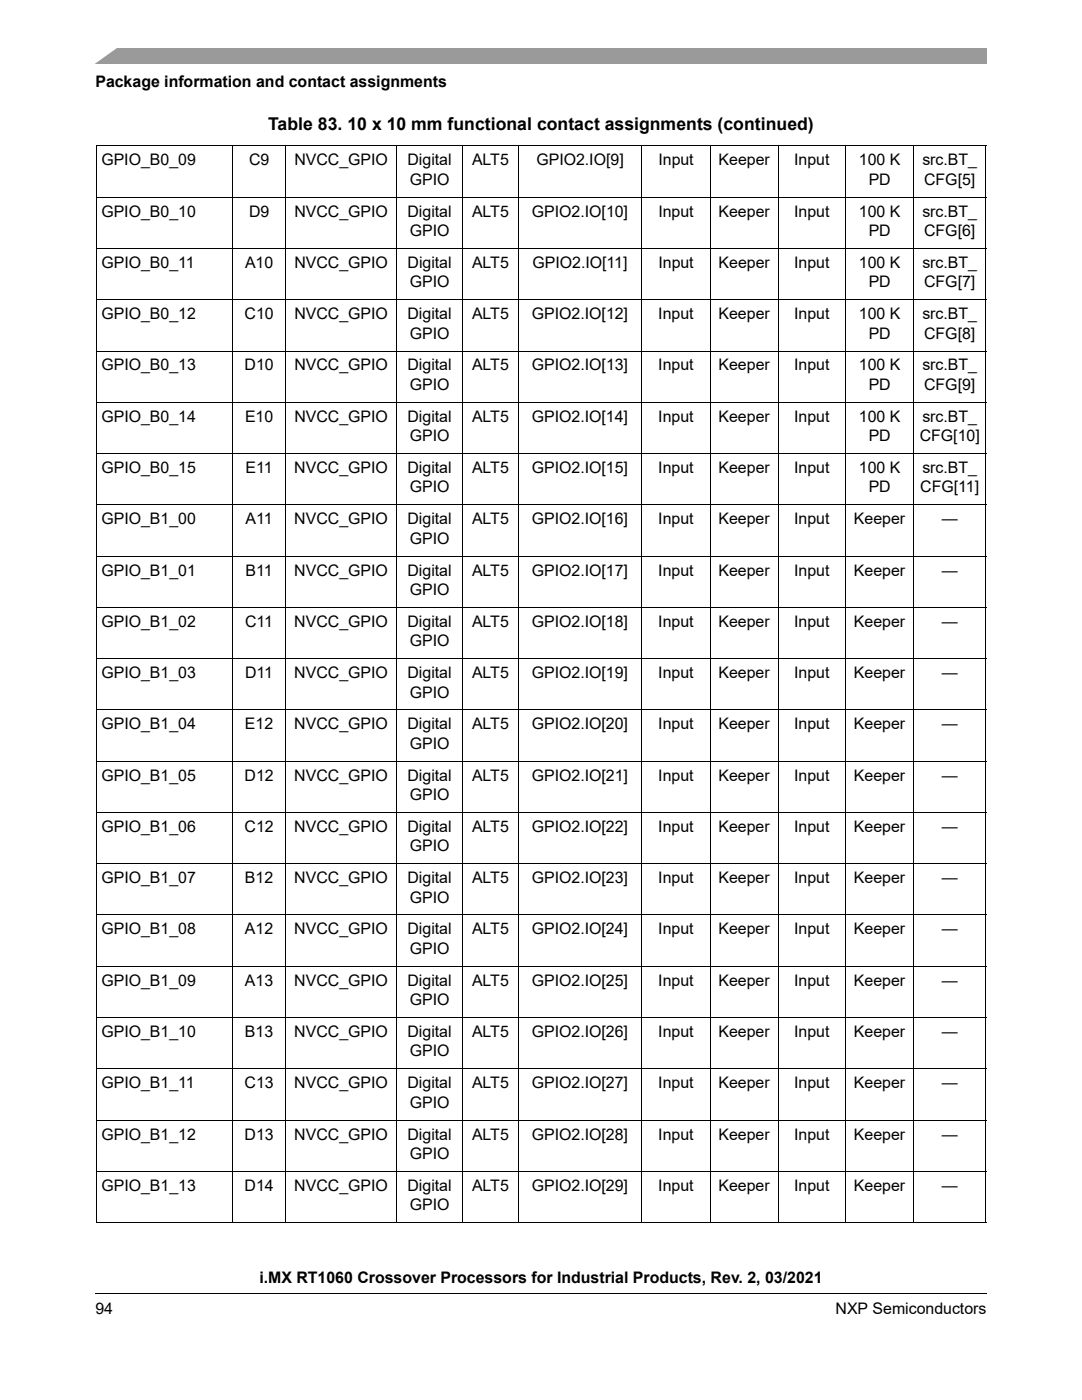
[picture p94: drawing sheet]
<svg xmlns="http://www.w3.org/2000/svg" width="216mm" height="279mm" viewBox="0 0 216 279" stroke-linecap="round" stroke-linejoin="round" font-family="sans-serif">
<defs><g id="words">
<text font-size="3.5" x="53.5" y="25.8">Table 83. 10 x 10 mm functional contact assignments (continued)</text>
<g font-size="3.2">
<text x="19" y="17.4">Package information and contact assignments</text>
<text x="20.2" y="33">GPIO_B0_09</text>
<text x="49.7" y="33">C9</text>
<text x="58.7" y="33">NVCC_GPIO</text>
<text x="81.3" y="33">Digital</text>
<text x="94.2" y="33">ALT5</text>
<text x="107" y="33">GPIO2.IO[9]</text>
<text x="131.4" y="33">Input</text>
<text x="143.4" y="33">Keeper</text>
<text x="158.5" y="33">Input</text>
<text x="171.4" y="33">100 K</text>
<text x="184" y="33">src.BT_</text>
<text x="81.8" y="36.9">GPIO</text>
<text x="173.3" y="36.9">PD</text>
<text x="184.4" y="36.9">CFG[5]</text>
<text x="20.2" y="43.2">GPIO_B0_10</text>
<text x="49.7" y="43.2">D9</text>
<text x="58.7" y="43.2">NVCC_GPIO</text>
<text x="81.3" y="43.2">Digital</text>
<text x="81.8" y="47.1">GPIO</text>
<text x="94.2" y="43.2">ALT5</text>
<text x="106.1" y="43.2">GPIO2.IO[10]</text>
<text x="131.4" y="43.2">Input</text>
<text x="143.4" y="43.2">Keeper</text>
<text x="158.5" y="43.2">Input</text>
<text x="171.4" y="43.2">100 K</text>
<text x="173.3" y="47.1">PD</text>
<text x="184" y="43.2">src.BT_</text>
<text x="184.4" y="47.1">CFG[6]</text>
<text x="20.2" y="53.5">GPIO_B0_11</text>
<text x="48.9" y="53.5">A10</text>
<text x="58.7" y="53.5">NVCC_GPIO</text>
<text x="81.3" y="53.5">Digital</text>
<text x="94.2" y="53.5">ALT5</text>
<text x="106.3" y="53.5">GPIO2.IO[11]</text>
<text x="131.4" y="53.5">Input</text>
<text x="143.4" y="53.5">Keeper</text>
<text x="158.5" y="53.5">Input</text>
<text x="171.4" y="53.5">100 K</text>
<text x="184" y="53.5">src.BT_</text>
<text x="81.8" y="57.4">GPIO</text>
<text x="173.3" y="57.4">PD</text>
<text x="184.4" y="57.4">CFG[7]</text>
<text x="20.2" y="63.7">GPIO_B0_12</text>
<text x="48.8" y="63.7">C10</text>
<text x="58.7" y="63.7">NVCC_GPIO</text>
<text x="81.3" y="63.7">Digital</text>
<text x="94.2" y="63.7">ALT5</text>
<text x="106.1" y="63.7">GPIO2.IO[12]</text>
<text x="131.4" y="63.7">Input</text>
<text x="143.4" y="63.7">Keeper</text>
<text x="158.5" y="63.7">Input</text>
<text x="171.4" y="63.7">100 K</text>
<text x="184" y="63.7">src.BT_</text>
<text x="81.8" y="67.6">GPIO</text>
<text x="173.3" y="67.6">PD</text>
<text x="184.4" y="67.6">CFG[8]</text>
<text x="20.2" y="73.9">GPIO_B0_13</text>
<text x="48.8" y="73.9">D10</text>
<text x="58.7" y="73.9">NVCC_GPIO</text>
<text x="81.3" y="73.9">Digital</text>
<text x="81.8" y="77.8">GPIO</text>
<text x="94.2" y="73.9">ALT5</text>
<text x="106.1" y="73.9">GPIO2.IO[13]</text>
<text x="131.4" y="73.9">Input</text>
<text x="143.4" y="73.9">Keeper</text>
<text x="158.5" y="73.9">Input</text>
<text x="171.4" y="73.9">100 K</text>
<text x="173.3" y="77.8">PD</text>
<text x="184" y="73.9">src.BT_</text>
<text x="184.4" y="77.8">CFG[9]</text>
<text x="20.2" y="84.2">GPIO_B0_14</text>
<text x="48.9" y="84.2">E10</text>
<text x="58.7" y="84.2">NVCC_GPIO</text>
<text x="81.3" y="84.2">Digital</text>
<text x="81.8" y="88.1">GPIO</text>
<text x="94.2" y="84.2">ALT5</text>
<text x="106.1" y="84.2">GPIO2.IO[14]</text>
<text x="131.4" y="84.2">Input</text>
<text x="143.4" y="84.2">Keeper</text>
<text x="158.5" y="84.2">Input</text>
<text x="171.4" y="84.2">100 K</text>
<text x="173.3" y="88.1">PD</text>
<text x="183.5" y="88.1">CFG[10]</text>
<text x="184" y="84.2">src.BT_</text>
<text x="20.2" y="94.4">GPIO_B0_15</text>
<text x="49" y="94.4">E11</text>
<text x="58.7" y="94.4">NVCC_GPIO</text>
<text x="81.3" y="94.4">Digital</text>
<text x="94.2" y="94.4">ALT5</text>
<text x="106.1" y="94.4">GPIO2.IO[15]</text>
<text x="131.4" y="94.4">Input</text>
<text x="143.4" y="94.4">Keeper</text>
<text x="158.5" y="94.4">Input</text>
<text x="171.4" y="94.4">100 K</text>
<text x="184" y="94.4">src.BT_</text>
<text x="81.8" y="98.3">GPIO</text>
<text x="173.3" y="98.3">PD</text>
<text x="183.6" y="98.3">CFG[11]</text>
<text x="20.2" y="104.6">GPIO_B1_00</text>
<text x="49" y="104.6">A11</text>
<text x="58.7" y="104.6">NVCC_GPIO</text>
<text x="81.3" y="104.6">Digital</text>
<text x="94.2" y="104.6">ALT5</text>
<text x="106.1" y="104.6">GPIO2.IO[16]</text>
<text x="131.4" y="104.6">Input</text>
<text x="143.4" y="104.6">Keeper</text>
<text x="158.5" y="104.6">Input</text>
<text x="170.4" y="104.6">Keeper</text>
<text x="187.9" y="104.6">—</text>
<text x="81.8" y="108.5">GPIO</text>
<text x="20.2" y="114.9">GPIO_B1_01</text>
<text x="49" y="114.9">B11</text>
<text x="58.7" y="114.9">NVCC_GPIO</text>
<text x="81.3" y="114.9">Digital</text>
<text x="81.8" y="118.7">GPIO</text>
<text x="94.2" y="114.9">ALT5</text>
<text x="106.1" y="114.9">GPIO2.IO[17]</text>
<text x="131.4" y="114.9">Input</text>
<text x="143.4" y="114.9">Keeper</text>
<text x="158.5" y="114.9">Input</text>
<text x="170.4" y="114.9">Keeper</text>
<text x="187.9" y="114.9">—</text>
<text x="20.2" y="125.1">GPIO_B1_02</text>
<text x="48.9" y="125.1">C11</text>
<text x="58.7" y="125.1">NVCC_GPIO</text>
<text x="81.3" y="125.1">Digital</text>
<text x="94.2" y="125.1">ALT5</text>
<text x="106.1" y="125.1">GPIO2.IO[18]</text>
<text x="131.4" y="125.1">Input</text>
<text x="143.4" y="125.1">Keeper</text>
<text x="158.5" y="125.1">Input</text>
<text x="170.4" y="125.1">Keeper</text>
<text x="187.9" y="125.1">—</text>
<text x="81.8" y="129">GPIO</text>
<text x="20.2" y="135.3">GPIO_B1_03</text>
<text x="48.9" y="135.3">D11</text>
<text x="58.7" y="135.3">NVCC_GPIO</text>
<text x="81.3" y="135.3">Digital</text>
<text x="94.2" y="135.3">ALT5</text>
<text x="106.1" y="135.3">GPIO2.IO[19]</text>
<text x="131.4" y="135.3">Input</text>
<text x="143.4" y="135.3">Keeper</text>
<text x="158.5" y="135.3">Input</text>
<text x="170.4" y="135.3">Keeper</text>
<text x="187.9" y="135.3">—</text>
<text x="81.8" y="139.2">GPIO</text>
<text x="20.2" y="145.6">GPIO_B1_04</text>
<text x="48.9" y="145.6">E12</text>
<text x="58.7" y="145.6">NVCC_GPIO</text>
<text x="81.3" y="145.6">Digital</text>
<text x="81.8" y="149.4">GPIO</text>
<text x="94.2" y="145.6">ALT5</text>
<text x="106.1" y="145.6">GPIO2.IO[20]</text>
<text x="131.4" y="145.6">Input</text>
<text x="143.4" y="145.6">Keeper</text>
<text x="158.5" y="145.6">Input</text>
<text x="170.4" y="145.6">Keeper</text>
<text x="187.9" y="145.6">—</text>
<text x="20.2" y="155.8">GPIO_B1_05</text>
<text x="48.8" y="155.8">D12</text>
<text x="58.7" y="155.8">NVCC_GPIO</text>
<text x="81.3" y="155.8">Digital</text>
<text x="94.2" y="155.8">ALT5</text>
<text x="106.1" y="155.8">GPIO2.IO[21]</text>
<text x="131.4" y="155.8">Input</text>
<text x="143.4" y="155.8">Keeper</text>
<text x="158.5" y="155.8">Input</text>
<text x="170.4" y="155.8">Keeper</text>
<text x="187.9" y="155.8">—</text>
<text x="81.8" y="159.7">GPIO</text>
<text x="20.2" y="166">GPIO_B1_06</text>
<text x="48.8" y="166">C12</text>
<text x="58.7" y="166">NVCC_GPIO</text>
<text x="81.3" y="166">Digital</text>
<text x="94.2" y="166">ALT5</text>
<text x="106.1" y="166">GPIO2.IO[22]</text>
<text x="131.4" y="166">Input</text>
<text x="143.4" y="166">Keeper</text>
<text x="158.5" y="166">Input</text>
<text x="170.4" y="166">Keeper</text>
<text x="187.9" y="166">—</text>
<text x="81.8" y="169.9">GPIO</text>
<text x="20.2" y="176.3">GPIO_B1_07</text>
<text x="48.9" y="176.3">B12</text>
<text x="58.7" y="176.3">NVCC_GPIO</text>
<text x="81.3" y="176.3">Digital</text>
<text x="94.2" y="176.3">ALT5</text>
<text x="106.1" y="176.3">GPIO2.IO[23]</text>
<text x="131.4" y="176.3">Input</text>
<text x="143.4" y="176.3">Keeper</text>
<text x="158.5" y="176.3">Input</text>
<text x="170.4" y="176.3">Keeper</text>
<text x="187.9" y="176.3">—</text>
<text x="81.8" y="180.1">GPIO</text>
<text x="20.2" y="186.5">GPIO_B1_08</text>
<text x="48.9" y="186.5">A12</text>
<text x="58.7" y="186.5">NVCC_GPIO</text>
<text x="81.3" y="186.5">Digital</text>
<text x="81.8" y="190.4">GPIO</text>
<text x="94.2" y="186.5">ALT5</text>
<text x="106.1" y="186.5">GPIO2.IO[24]</text>
<text x="131.4" y="186.5">Input</text>
<text x="143.4" y="186.5">Keeper</text>
<text x="158.5" y="186.5">Input</text>
<text x="170.4" y="186.5">Keeper</text>
<text x="187.9" y="186.5">—</text>
<text x="20.2" y="196.7">GPIO_B1_09</text>
<text x="48.9" y="196.7">A13</text>
<text x="58.7" y="196.7">NVCC_GPIO</text>
<text x="81.3" y="196.7">Digital</text>
<text x="94.2" y="196.7">ALT5</text>
<text x="106.1" y="196.7">GPIO2.IO[25]</text>
<text x="131.4" y="196.7">Input</text>
<text x="143.4" y="196.7">Keeper</text>
<text x="158.5" y="196.7">Input</text>
<text x="170.4" y="196.7">Keeper</text>
<text x="187.9" y="196.7">—</text>
<text x="81.8" y="200.6">GPIO</text>
<text x="20.2" y="206.9">GPIO_B1_10</text>
<text x="48.9" y="206.9">B13</text>
<text x="58.7" y="206.9">NVCC_GPIO</text>
<text x="81.3" y="206.9">Digital</text>
<text x="94.2" y="206.9">ALT5</text>
<text x="106.1" y="206.9">GPIO2.IO[26]</text>
<text x="131.4" y="206.9">Input</text>
<text x="143.4" y="206.9">Keeper</text>
<text x="158.5" y="206.9">Input</text>
<text x="170.4" y="206.9">Keeper</text>
<text x="187.9" y="206.9">—</text>
<text x="81.8" y="210.8">GPIO</text>
<text x="20.2" y="217.2">GPIO_B1_11</text>
<text x="48.8" y="217.2">C13</text>
<text x="58.7" y="217.2">NVCC_GPIO</text>
<text x="81.3" y="217.2">Digital</text>
<text x="81.8" y="221">GPIO</text>
<text x="94.2" y="217.2">ALT5</text>
<text x="106.1" y="217.2">GPIO2.IO[27]</text>
<text x="131.4" y="217.2">Input</text>
<text x="143.4" y="217.2">Keeper</text>
<text x="158.5" y="217.2">Input</text>
<text x="170.4" y="217.2">Keeper</text>
<text x="187.9" y="217.2">—</text>
<text x="20.2" y="227.4">GPIO_B1_12</text>
<text x="48.8" y="227.4">D13</text>
<text x="58.7" y="227.4">NVCC_GPIO</text>
<text x="81.3" y="227.4">Digital</text>
<text x="94.2" y="227.4">ALT5</text>
<text x="106.1" y="227.4">GPIO2.IO[28]</text>
<text x="131.4" y="227.4">Input</text>
<text x="143.4" y="227.4">Keeper</text>
<text x="158.5" y="227.4">Input</text>
<text x="170.4" y="227.4">Keeper</text>
<text x="187.9" y="227.4">—</text>
<text x="81.8" y="231.3">GPIO</text>
<text x="20.2" y="237.6">GPIO_B1_13</text>
<text x="48.8" y="237.6">D14</text>
<text x="58.7" y="237.6">NVCC_GPIO</text>
<text x="81.3" y="237.6">Digital</text>
<text x="94.2" y="237.6">ALT5</text>
<text x="106.1" y="237.6">GPIO2.IO[29]</text>
<text x="131.4" y="237.6">Input</text>
<text x="143.4" y="237.6">Keeper</text>
<text x="158.5" y="237.6">Input</text>
<text x="170.4" y="237.6">Keeper</text>
<text x="187.9" y="237.6">—</text>
<text x="81.8" y="241.5">GPIO</text>
<text x="51.8" y="256.1">i.MX RT1060 Crossover Processors for Industrial Products, Rev. 2, 03/2021</text>
<text x="19" y="262.3">94</text>
<text x="166.7" y="262.3">NXP Semiconductors</text>
</g>
</g></defs>
<path d="M19 258.1v.1z" fill="#000"/>
<path d="M19 258.1h177.8" fill="none" stroke="#000" stroke-width=".2"/>
<path d="M19 9.5h177.8v3.2h-177.8z" fill="#9a9a9a"/>
<path d="M17.1 9.2h6.8l-5.3 3.8h-1.5z" fill="#fff"/>
<g fill="none" stroke="#000" stroke-width=".2">
<path d="M19.1 29.1h177.7M19.1 39.4h177.7M19.2 29.2v214.7M46.4 29v215.1M57 29v215.1M79.1 29v215.1M92.3 29v215.1M103.4 29v215.1M128.1 29v215.1M141.8 29v215.1M155.3 29v215.1M168.8 29v215.1"/>
<path d="M182.3 29v215.1M196.7 29.2v214.7M19.1 49.6h177.7M19.1 59.8h177.7M19.1 70.1h177.7M19.1 80.3h177.7M19.1 90.5h177.7M19.1 100.8h177.7M19.1 111h177.7M19.1 121.2h177.7M19.1 131.4h177.7M19.1 141.7h177.7"/>
<path d="M19.1 151.9h177.7M19.1 162.1h177.7M19.1 172.4h177.7M19.1 182.6h177.7M19.1 192.8h177.7M19.1 203.1h177.7M19.1 213.3h177.7M19.1 223.5h177.7M19.1 233.8h177.7M19.1 244h177.7"/>
</g>
<use href="#words"/>
</svg>
